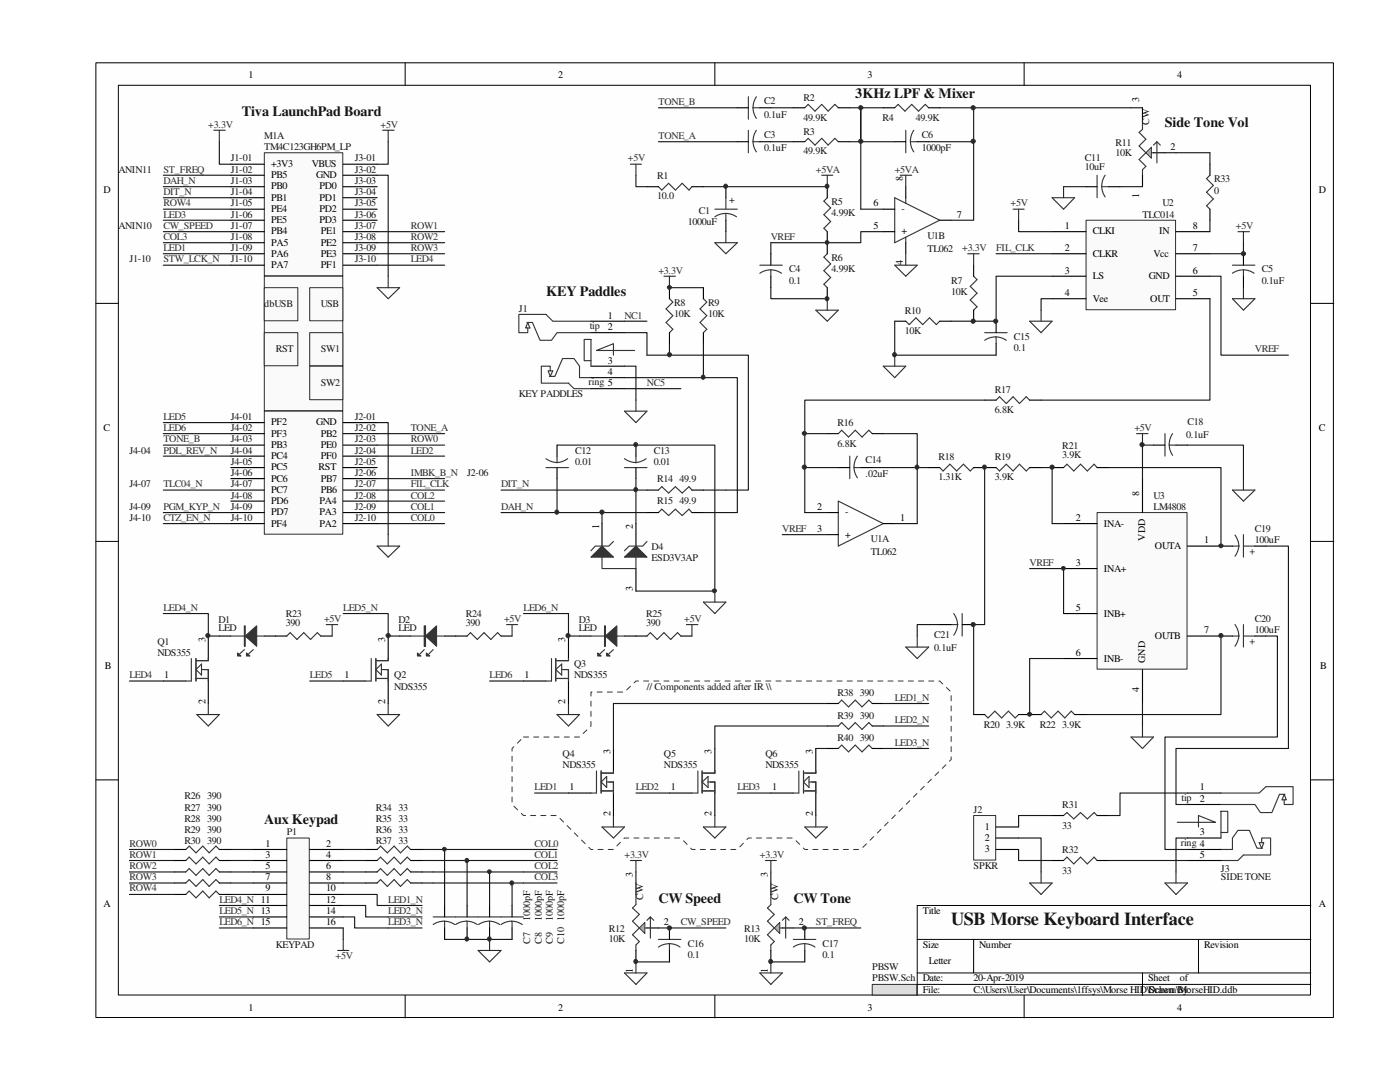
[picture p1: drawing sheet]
<svg xmlns="http://www.w3.org/2000/svg" width="279mm" height="216mm" viewBox="0 0 279 216" stroke-linecap="round" stroke-linejoin="round" font-family="sans-serif">
<defs><g id="words">
<text font-size="3.6" fill="#151515" x="189.8" y="184.5">USB Morse Keyboard Interface</text>
<g font-size="2.8" fill="#151515">
<text x="48.3" y="23.2">Tiva LaunchPad Board</text>
<text x="170.7" y="19.6">3KHz LPF &amp; Mixer</text>
<text x="232.5" y="25.4">Side Tone Vol</text>
<text x="109" y="59">KEY Paddles</text>
<text x="52.7" y="164.4">Aux Keypad</text>
<text x="131.4" y="180.1">CW Speed</text>
<text x="158.3" y="180.1">CW Tone</text>
</g>
<g font-size="2">
<text x="49.6" y="15.6">1</text>
<text x="111.4" y="15.6">2</text>
<text x="173.1" y="15.6">3</text>
<text x="235" y="15.6">4</text>
<text x="227.3" y="20.4" transform="rotate(-90 227.3 20.4)">3</text>
<text x="233.6" y="30">2</text>
<text x="54.1" y="33.3">+3V3</text>
<text x="54.1" y="35.6">PB5</text>
<text x="62.2" y="33.3">VBUS</text>
<text x="63.1" y="35.6">GND</text>
<text x="20.7" y="38.4">D</text>
<text x="54.1" y="37.8">PB0</text>
<text x="54.1" y="40">PB1</text>
<text x="63.8" y="37.8">PD0</text>
<text x="63.8" y="40">PD1</text>
<text x="174.3" y="41.1">6</text>
<text x="180.2" y="36.1" transform="rotate(-90 180.2 36.1)">8</text>
<text x="227.3" y="39.5" transform="rotate(-90 227.3 39.5)">1</text>
<text x="263.2" y="38.4">D</text>
<text x="54.1" y="42.2">PE4</text>
<text x="54.1" y="44.5">PE5</text>
<text x="54.1" y="46.7">PB4</text>
<text x="63.8" y="42.2">PD2</text>
<text x="63.8" y="44.5">PD3</text>
<text x="64" y="46.7">PE1</text>
<text x="174.3" y="45.6">5</text>
<text x="179.9" y="46.7">+</text>
<text x="179.9" y="42.2">-</text>
<text x="190.9" y="43.4">7</text>
<text x="212.5" y="45.6">1</text>
<text x="218.1" y="46.7">CLKI</text>
<text x="231.3" y="46.7">IN</text>
<text x="238.1" y="45.6">8</text>
<text x="54.1" y="49">PA5</text>
<text x="54.1" y="51.2">PA6</text>
<text x="54.1" y="53.5">PA7</text>
<text x="64" y="49">PE2</text>
<text x="64" y="51.2">PE3</text>
<text x="64" y="53.5">PF1</text>
<text x="180.2" y="52.9" transform="rotate(-90 180.2 52.9)">4</text>
<text x="212.5" y="50.1">2</text>
<text x="218.1" y="51.2">CLKR</text>
<text x="230.2" y="51.2">Vcc</text>
<text x="238.1" y="50.1">7</text>
<text x="212.5" y="54.6">3</text>
<text x="212.5" y="59.1">4</text>
<text x="218.1" y="55.7">LS</text>
<text x="229.3" y="55.7">GND</text>
<text x="238.1" y="54.6">6</text>
<text x="238.1" y="59.1">5</text>
<text x="121.3" y="63.6">1</text>
<text x="121.3" y="65.8">2</text>
<text x="218.1" y="60.2">Vee</text>
<text x="229.5" y="60.2">OUT</text>
<text x="121.3" y="72.6">3</text>
<text x="121.3" y="74.8">4</text>
<text x="20.7" y="86">C</text>
<text x="54.1" y="84.8">PF2</text>
<text x="54.1" y="87.1">PF3</text>
<text x="54.1" y="89.3">PB3</text>
<text x="63.1" y="84.8">GND</text>
<text x="64" y="87.1">PB2</text>
<text x="64" y="89.3">PE0</text>
<text x="263.2" y="86">C</text>
<text x="54.1" y="91.6">PC4</text>
<text x="54.1" y="93.8">PC5</text>
<text x="63.6" y="93.8">RST</text>
<text x="64" y="91.6">PF0</text>
<text x="54.1" y="96.1">PC6</text>
<text x="54.1" y="98.3">PC7</text>
<text x="54.1" y="100.6">PD6</text>
<text x="63.8" y="100.6">PA4</text>
<text x="64" y="96.1">PB7</text>
<text x="64" y="98.3">PB6</text>
<text x="163.1" y="101.7">2</text>
<text x="227.3" y="98.9" transform="rotate(-90 227.3 98.9)">8</text>
<text x="54.1" y="102.8">PD7</text>
<text x="54.1" y="105.1">PF4</text>
<text x="63.8" y="102.8">PA3</text>
<text x="63.8" y="105.1">PA2</text>
<text x="119.5" y="105.6" transform="rotate(-90 119.5 105.6)">1</text>
<text x="126.3" y="105.6" transform="rotate(-90 126.3 105.6)">2</text>
<text x="163.1" y="106.2">3</text>
<text x="168.7" y="107.3">+</text>
<text x="168.7" y="102.8">-</text>
<text x="179.7" y="104">1</text>
<text x="214.7" y="104">2</text>
<text x="220.3" y="105.1">INA-</text>
<text x="228.5" y="107.9" transform="rotate(-90 228.5 107.9)">VDD</text>
<text x="214.7" y="112.9">3</text>
<text x="230.5" y="109.6">OUTA</text>
<text x="240.3" y="108.4">1</text>
<text x="126.3" y="117.9" transform="rotate(-90 126.3 117.9)">3</text>
<text x="220.3" y="114">INA+</text>
<text x="214.7" y="121.8">5</text>
<text x="220.3" y="123">INB+</text>
<text x="41" y="128" transform="rotate(-90 41 128)">3</text>
<text x="76.9" y="128" transform="rotate(-90 76.9 128)">3</text>
<text x="112.8" y="128" transform="rotate(-90 112.8 128)">3</text>
<text x="214.7" y="130.8">6</text>
<text x="220.3" y="132">INB-</text>
<text x="230.5" y="127.5">OUTB</text>
<text x="240.3" y="126.3">7</text>
<text x="20.9" y="133.5">B</text>
<text x="32.8" y="135.3">1</text>
<text x="68.7" y="135.3">1</text>
<text x="104.6" y="135.3">1</text>
<text x="228.5" y="132.2" transform="rotate(-90 228.5 132.2)">GND</text>
<text x="263.5" y="133.5">B</text>
<text x="41" y="140.4" transform="rotate(-90 41 140.4)">2</text>
<text x="76.9" y="140.4" transform="rotate(-90 76.9 140.4)">2</text>
<text x="112.8" y="140.4" transform="rotate(-90 112.8 140.4)">2</text>
<text x="227.3" y="138.1" transform="rotate(-90 227.3 138.1)">4</text>
<text x="121.8" y="150.5" transform="rotate(-90 121.8 150.5)">3</text>
<text x="142" y="150.5" transform="rotate(-90 142 150.5)">3</text>
<text x="162.2" y="150.5" transform="rotate(-90 162.2 150.5)">3</text>
<text x="113.6" y="157.7">1</text>
<text x="133.9" y="157.7">1</text>
<text x="154.1" y="157.7">1</text>
<text x="239.4" y="157.7">1</text>
<text x="239.4" y="159.9">2</text>
<text x="121.8" y="162.7" transform="rotate(-90 121.8 162.7)">2</text>
<text x="142" y="162.7" transform="rotate(-90 142 162.7)">2</text>
<text x="162.2" y="162.7" transform="rotate(-90 162.2 162.7)">2</text>
<text x="196.5" y="165.6">1</text>
<text x="196.5" y="167.8">2</text>
<text x="239.4" y="166.7">3</text>
<text x="53" y="168.9">1</text>
<text x="53" y="171.2">3</text>
<text x="53" y="173.4">5</text>
<text x="65.1" y="168.9">2</text>
<text x="65.1" y="171.2">4</text>
<text x="65.1" y="173.4">6</text>
<text x="196.5" y="170.1">3</text>
<text x="239.4" y="171.2">5</text>
<text x="53" y="175.7">7</text>
<text x="53" y="177.9">9</text>
<text x="65.1" y="175.7">8</text>
<text x="65.1" y="177.9">10</text>
<text x="126.3" y="175.1" transform="rotate(-90 126.3 175.1)">3</text>
<text x="153.2" y="175.1" transform="rotate(-90 153.2 175.1)">3</text>
<text x="20.7" y="181">A</text>
<text x="65.1" y="180.2">12</text>
<text x="65.1" y="182.4">14</text>
<text x="65.1" y="184.7">16</text>
<text x="132.5" y="184.7">2</text>
<text x="159.4" y="184.7">2</text>
<text x="184.2" y="182.4">Title</text>
<text x="263.2" y="181">A</text>
<text x="184.2" y="189.1">Size</text>
<text x="195.4" y="189.1">Number</text>
<text x="240.3" y="189.1">Revision</text>
<text x="126.3" y="194.1" transform="rotate(-90 126.3 194.1)">1</text>
<text x="153.2" y="194.1" transform="rotate(-90 153.2 194.1)">1</text>
<text x="184.2" y="195.8">Date:</text>
<text x="185.3" y="192.4">Letter</text>
<text x="194.3" y="195.8">20-Apr-2019</text>
<text x="229.1" y="195.8">Sheet</text>
<text x="235.5" y="195.8">of</text>
<text x="49.6" y="201.7">1</text>
<text x="111.4" y="201.7">2</text>
<text x="173.1" y="201.7">3</text>
<text x="184.2" y="198.1">File:</text>
<text x="194.3" y="198.1">C:\Users\User\Documents\1ffsys\Morse HID\Schem\MorseHID.ddb</text>
<text x="229.1" y="198.1">Drawn By:</text>
<text x="235" y="201.7">4</text>
</g>
<g font-size="2" fill="#2d2d2d">
<text x="131.4" y="21">TONE_B</text>
<text x="41.6" y="25.5">+3.3V</text>
<text x="75.9" y="25.5">+5V</text>
<text x="131.4" y="27.7">TONE_A</text>
<text x="32.6" y="34.5">ST_FREQ</text>
<text x="125.3" y="32.2">+5V</text>
<text x="162.8" y="34.5">+5VA</text>
<text x="178.6" y="34.5">+5VA</text>
<text x="32.6" y="36.7">DAH_N</text>
<text x="32.6" y="38.9">DIT_N</text>
<text x="32.6" y="41.1">ROW4</text>
<text x="201.7" y="41.1">+5V</text>
<text x="32.6" y="47.9">COL3</text>
<text x="32.6" y="45.6">CW_SPEED</text>
<text x="32.6" y="43.4">LED3</text>
<text x="82" y="45.6">ROW1</text>
<text x="82" y="47.9">ROW2</text>
<text x="153.8" y="47.9">VREF</text>
<text x="246.6" y="45.6">+5V</text>
<text x="32.6" y="50.1">LED1</text>
<text x="32.6" y="52.3">STW_LCK_N</text>
<text x="82" y="52.3">LED4</text>
<text x="82" y="50.1">ROW3</text>
<text x="192" y="50.1">+3.3V</text>
<text x="198.8" y="50.1">FIL_CLK</text>
<text x="131.4" y="54.6">+3.3V</text>
<text x="124.6" y="63.6">NC1</text>
<text x="250.4" y="70.3">VREF</text>
<text x="129.1" y="77">NC5</text>
<text x="32.6" y="83.7">LED5</text>
<text x="32.6" y="86">LED6</text>
<text x="32.6" y="88.2">TONE_B</text>
<text x="82" y="88.2">ROW0</text>
<text x="82" y="86">TONE_A</text>
<text x="226.4" y="86">+5V</text>
<text x="32.6" y="90.5">PDL_REV_N</text>
<text x="82" y="90.5">LED2</text>
<text x="82" y="95">IMBK_B_N</text>
<text x="32.6" y="101.7">PGM_KYP_N</text>
<text x="32.6" y="97.2">TLC04_N</text>
<text x="82" y="97.2">FIL_CLK</text>
<text x="82" y="101.7">COL1</text>
<text x="82" y="99.5">COL2</text>
<text x="100" y="97.2">DIT_N</text>
<text x="100" y="101.7">DAH_N</text>
<text x="32.6" y="104">CTZ_EN_N</text>
<text x="82" y="104">COL0</text>
<text x="156.1" y="106.2">VREF</text>
<text x="205.5" y="112.9">VREF</text>
<text x="32.6" y="121.8">LED4_N</text>
<text x="64.7" y="124.1">+5V</text>
<text x="68.5" y="121.8">LED5_N</text>
<text x="100.6" y="124.1">+5V</text>
<text x="104.5" y="121.8">LED6_N</text>
<text x="136.6" y="124.1">+5V</text>
<text x="25.8" y="135.3">LED4</text>
<text x="61.8" y="135.3">LED5</text>
<text x="97.7" y="135.3">LED6</text>
<text x="178.6" y="139.8">LED1_N</text>
<text x="178.6" y="148.8">LED3_N</text>
<text x="178.6" y="144.3">LED2_N</text>
<text x="106.7" y="157.7">LED1</text>
<text x="126.9" y="157.7">LED2</text>
<text x="147.2" y="157.7">LED3</text>
<text x="25.8" y="171.2">ROW1</text>
<text x="25.8" y="173.4">ROW2</text>
<text x="25.8" y="168.9">ROW0</text>
<text x="106.7" y="168.9">COL0</text>
<text x="106.7" y="171.2">COL1</text>
<text x="106.7" y="173.4">COL2</text>
<text x="124.6" y="171.2">+3.3V</text>
<text x="151.6" y="171.2">+3.3V</text>
<text x="25.8" y="177.9">ROW4</text>
<text x="25.8" y="175.7">ROW3</text>
<text x="106.7" y="175.7">COL3</text>
<text x="43.8" y="180.2">LED4_N 11</text>
<text x="43.8" y="182.4">LED5_N 13</text>
<text x="43.8" y="184.7">LED6_N 15</text>
<text x="77.5" y="180.2">LED1_N</text>
<text x="77.5" y="182.4">LED2_N</text>
<text x="77.5" y="184.7">LED3_N</text>
<text x="135.9" y="184.7">CW_SPEED</text>
<text x="162.8" y="184.7">ST_FREQ</text>
<text x="67" y="191.3">+5V</text>
</g>
<g font-size="2" fill="#151515">
<text x="152.5" y="20.7">C2</text>
<text x="152.5" y="23.5">0.1uF</text>
<text x="160.4" y="20.1">R2</text>
<text x="52.7" y="27.7">M1A</text>
<text x="52.7" y="30">TM4C123GH6PM_LP</text>
<text x="152.5" y="27.5">C3</text>
<text x="160.4" y="26.8">R3</text>
<text x="160.4" y="24.1">49.9K</text>
<text x="176.1" y="24.1">R4</text>
<text x="182.8" y="24.1">49.9K</text>
<text x="184" y="27.5">C6</text>
<text x="222.6" y="29">R11</text>
<text x="229.4" y="24.9" transform="rotate(-90 229.4 24.9)">CW</text>
<text x="23.6" y="34.5">ANIN11</text>
<text x="46.1" y="32.2">J1-01</text>
<text x="46.1" y="34.5">J1-02</text>
<text x="70.8" y="32.2">J3-01</text>
<text x="70.8" y="34.5">J3-02</text>
<text x="131.1" y="35.8">R1</text>
<text x="152.5" y="30.1">0.1uF</text>
<text x="160.4" y="30.8">49.9K</text>
<text x="184" y="30.1">1000pF</text>
<text x="216.5" y="32.2">C11</text>
<text x="216.5" y="34">10uF</text>
<text x="222.6" y="31.1">10K</text>
<text x="46.1" y="36.7">J1-03</text>
<text x="46.1" y="38.9">J1-04</text>
<text x="46.1" y="41.1">J1-05</text>
<text x="70.8" y="36.7">J3-03</text>
<text x="70.8" y="38.9">J3-04</text>
<text x="70.8" y="41.1">J3-05</text>
<text x="131.1" y="39.8">10.0</text>
<text x="145.5" y="40.5">+</text>
<text x="165.9" y="40.9">R5</text>
<text x="232" y="41.1">U2</text>
<text x="242.3" y="36.4">R33</text>
<text x="242.3" y="38.7">0</text>
<text x="23.6" y="45.6">ANIN10</text>
<text x="46.1" y="43.4">J1-06</text>
<text x="46.1" y="45.6">J1-07</text>
<text x="46.1" y="47.9">J1-08</text>
<text x="70.8" y="43.4">J3-06</text>
<text x="70.8" y="45.6">J3-07</text>
<text x="70.8" y="47.9">J3-08</text>
<text x="137.2" y="45">1000uF</text>
<text x="139.4" y="42.8">C1</text>
<text x="165.9" y="43.2">4.99K</text>
<text x="185.1" y="47.7">U1B</text>
<text x="228" y="43.4">TLC014</text>
<text x="25.8" y="52.3">J1-10</text>
<text x="46.1" y="50.1">J1-09</text>
<text x="46.1" y="52.3">J1-10</text>
<text x="70.8" y="50.1">J3-09</text>
<text x="70.8" y="52.3">J3-10</text>
<text x="165.9" y="52.2">R6</text>
<text x="185.1" y="50.4">TL062</text>
<text x="157.5" y="54.4">C4</text>
<text x="157.5" y="56.6">0.1</text>
<text x="165.9" y="54.4">4.99K</text>
<text x="189.8" y="56.6">R7</text>
<text x="189.8" y="58.8">10K</text>
<text x="251.8" y="54.4">C5</text>
<text x="251.8" y="56.6">0.1uF</text>
<text x="52.7" y="61.3">dbUSB</text>
<text x="64" y="61.3">USB</text>
<text x="103.5" y="62.2">J1</text>
<text x="117.7" y="65.6">tip</text>
<text x="134.5" y="61.1">R8</text>
<text x="134.5" y="63.3">10K</text>
<text x="141.3" y="61.1">R9</text>
<text x="141.3" y="63.3">10K</text>
<text x="180.6" y="62.7">R10</text>
<text x="55" y="70.3">RST</text>
<text x="64" y="70.3">SW1</text>
<text x="180.6" y="66.7">10K</text>
<text x="202.4" y="67.8">C15</text>
<text x="202.4" y="70.1">0.1</text>
<text x="64" y="77">SW2</text>
<text x="117.4" y="76.8">ring 5</text>
<text x="46.1" y="83.7">J4-01</text>
<text x="70.8" y="83.7">J2-01</text>
<text x="103.5" y="79.2">KEY PADDLES</text>
<text x="198.5" y="78.4">R17</text>
<text x="198.5" y="82.4">6.8K</text>
<text x="46.1" y="86">J4-02</text>
<text x="46.1" y="88.2">J4-03</text>
<text x="70.8" y="86">J2-02</text>
<text x="70.8" y="88.2">J2-03</text>
<text x="167.1" y="85.1">R16</text>
<text x="167.1" y="89.2">6.8K</text>
<text x="212" y="89.6">R21</text>
<text x="236.7" y="87.4">0.1uF</text>
<text x="237" y="84.8">C18</text>
<text x="25.8" y="90.5">J4-04</text>
<text x="46.1" y="90.5">J4-04</text>
<text x="46.1" y="92.7">J4-05</text>
<text x="46.1" y="95">J4-06</text>
<text x="70.8" y="90.5">J2-04</text>
<text x="70.8" y="92.7">J2-05</text>
<text x="70.8" y="95">J2-06</text>
<text x="93.2" y="95">J2-06</text>
<text x="114.8" y="90.5">C12</text>
<text x="114.8" y="92.7">0.01</text>
<text x="130.5" y="90.5">C13</text>
<text x="130.5" y="92.7">0.01</text>
<text x="172.7" y="92.5">C14</text>
<text x="172.7" y="95.2">.02uF</text>
<text x="187.3" y="91.9">R18</text>
<text x="187.3" y="95.8">1.31K</text>
<text x="198.5" y="91.9">R19</text>
<text x="198.5" y="95.8">3.9K</text>
<text x="212" y="91.4">3.9K</text>
<text x="25.8" y="101.7">J4-09</text>
<text x="25.8" y="97.2">J4-07</text>
<text x="46.1" y="97.2">J4-07</text>
<text x="46.1" y="99.5">J4-08</text>
<text x="46.1" y="101.7">J4-09</text>
<text x="70.8" y="97.2">J2-07</text>
<text x="70.8" y="99.5">J2-08</text>
<text x="70.8" y="101.7">J2-09</text>
<text x="131.1" y="96.1">R14 49.9</text>
<text x="131.1" y="100.6">R15 49.9</text>
<text x="230.2" y="99.5">U3</text>
<text x="230.2" y="101.7">LM4808</text>
<text x="25.8" y="104">J4-10</text>
<text x="46.1" y="104">J4-10</text>
<text x="70.8" y="104">J2-10</text>
<text x="250.4" y="106.2">C19</text>
<text x="130" y="109.7">D4</text>
<text x="130" y="112">ESD3V3AP</text>
<text x="173.8" y="108.2">U1A</text>
<text x="173.8" y="110.7">TL062</text>
<text x="249.4" y="109.6" transform="rotate(90 249.4 109.6)">+</text>
<text x="250.4" y="108.4">100uF</text>
<text x="43.6" y="124.3">D1</text>
<text x="43.6" y="125.9">LED</text>
<text x="57.1" y="123.2">R23</text>
<text x="57.1" y="125">390</text>
<text x="79.5" y="124.3">D2</text>
<text x="79.5" y="125.9">LED</text>
<text x="93" y="123.2">R24</text>
<text x="93" y="125">390</text>
<text x="115.5" y="124.3">D3</text>
<text x="115.5" y="125.9">LED</text>
<text x="128.9" y="123.2">R25</text>
<text x="128.9" y="125">390</text>
<text x="250.4" y="124.1">C20</text>
<text x="31.4" y="128.6">Q1</text>
<text x="31.4" y="130.8">NDS355</text>
<text x="186.4" y="127.3">C21</text>
<text x="186.4" y="130">0.1uF</text>
<text x="249.4" y="127.6" transform="rotate(90 249.4 127.6)">+</text>
<text x="250.4" y="126.3">100uF</text>
<text x="78.7" y="135.3">Q2</text>
<text x="78.7" y="137.6">NDS355</text>
<text x="114.6" y="133.1">Q3</text>
<text x="114.6" y="135.3">NDS355</text>
<text x="129.1" y="137.6">// Components added after IR \\</text>
<text x="167.1" y="138.9">R38 390</text>
<text x="167.1" y="143.4">R39 390</text>
<text x="167.1" y="147.9">R40 390</text>
<text x="196.3" y="145.2">R20 3.9K</text>
<text x="207.5" y="145.2">R22 3.9K</text>
<text x="112.3" y="151">Q4</text>
<text x="112.3" y="153.2">NDS355</text>
<text x="132.5" y="151">Q5</text>
<text x="132.5" y="153.2">NDS355</text>
<text x="152.7" y="151">Q6</text>
<text x="152.7" y="153.2">NDS355</text>
<text x="36.8" y="161.8">R27 390</text>
<text x="36.8" y="159.5">R26 390</text>
<text x="75" y="161.8">R34 33</text>
<text x="212" y="161.3">R31</text>
<text x="235.8" y="159.8">tip</text>
<text x="36.8" y="164">R28 390</text>
<text x="36.8" y="166.3">R29 390</text>
<text x="57.2" y="166.7">P1</text>
<text x="75" y="164">R35 33</text>
<text x="75" y="166.3">R36 33</text>
<text x="194.3" y="162.2">J2</text>
<text x="212" y="165.4">33</text>
<text x="36.8" y="168.5">R30 390</text>
<text x="75" y="168.5">R37 33</text>
<text x="194.3" y="173.4">SPKR</text>
<text x="212" y="170.3">R32</text>
<text x="235.6" y="168.7">ring 4</text>
<text x="243.7" y="173.9">J3</text>
<text x="128.4" y="179.6" transform="rotate(-90 128.4 179.6)">CW</text>
<text x="155.3" y="179.6" transform="rotate(-90 155.3 179.6)">CW</text>
<text x="212" y="174.3">33</text>
<text x="243.7" y="175.7">SIDE TONE</text>
<text x="105.8" y="183.8" transform="rotate(-90 105.8 183.8)">1000pF</text>
<text x="108.1" y="183.8" transform="rotate(-90 108.1 183.8)">1000pF</text>
<text x="110.3" y="183.8" transform="rotate(-90 110.3 183.8)">1000pF</text>
<text x="55" y="189.1">KEYPAD</text>
<text x="105.8" y="188.3" transform="rotate(-90 105.8 188.3)">C7</text>
<text x="108.1" y="188.3" transform="rotate(-90 108.1 188.3)">C8</text>
<text x="110.3" y="188.3" transform="rotate(-90 110.3 188.3)">C9</text>
<text x="112.6" y="188.3" transform="rotate(-90 112.6 188.3)">C10 1000pF</text>
<text x="121.5" y="186">R12</text>
<text x="121.5" y="188">10K</text>
<text x="137.2" y="188.9">C16</text>
<text x="137.2" y="191.2">0.1</text>
<text x="148.5" y="186">R13</text>
<text x="148.5" y="188">10K</text>
<text x="164.2" y="188.9">C17</text>
<text x="164.2" y="191.2">0.1</text>
<text x="174.1" y="193.6">PBSW</text>
<text x="174.1" y="195.8">PBSW.Sch</text>
</g>
</g></defs>
<path d="M19.1 12.5h247v190.5h-247z" fill="#fefefe"/>
<g fill="none" stroke="#000" stroke-width=".2">
<path d="M19.1 12.5h247v190.5h-247zM23.6 17h237.9v181.5h-237.9zM80.9 12.5v4.5M142.7 12.5v4.5M204.4 12.5v4.5M19.1 60.5h4.5M261.6 60.5h4.6M19.1 108h4.5M261.6 108h4.6M19.1 155.6h4.5M261.6 155.6h4.6M80.9 198.6v4.5"/>
<path d="M142.7 198.6v4.5M183 187.5h78.6M183 194.1h78.6M183 196.4h78.6M194.3 187.5v6.6M204.4 198.6v4.5M228 194.1v4.5M239.2 187.5v6.6M261.6 180.7h-78.6v17.9"/>
</g>
<path d="M178.6 39.5l8.9 4.4-8.9 4.5zM180.8 39.5v1.1M180.8 47.3v1.1M167.3 100l9 4.5-9 4.5z" fill="none" stroke="#333" stroke-width=".22"/>
<path d="M180.8 37.3v2.2M176.3 46.2h2.3M176.3 41.7h2.3M180.8 48.4v2.2M187.5 43.9h2.3M165.1 106.7h2.2M165.1 102.3h2.2M176.3 104.5h2.3" fill="none" stroke="#000" stroke-width=".22"/>
<path d="M216.8 44h17.8v17.8h-17.8z" fill="#fafafa"/>
<path d="M216.7 43.9h17.9v17.9h-17.9z" fill="none" stroke="#2d2d2d" stroke-width=".2"/>
<g fill="none" stroke="#000" stroke-width=".22">
<path d="M158.3 28.3h2.3M158.3 21.5h2.3M165.1 37.3v2.2M167.3 28.3h2.3M167.3 21.5h2.3M176.3 21.5h2.3M178.6 28.3h2.2M183 28.3h2.3M185.3 21.5h2.2M165.1 46.2v4.4M165.1 57.4v2.2M194.3 52.9v2.2"/>
<path d="M210 50.6h6.7M210 55.1h6.7M210 46.2h6.7M210 59.6h6.7M234.7 50.6h6.8M234.7 55.1h6.8M234.7 46.2h6.8M234.7 59.6h6.8M248.2 50.6v2.3M248.2 55.1v2.3M178.6 64.1h2.2M187.5 64.1h2.3"/>
<path d="M194.3 61.9v2.2M196.5 79.8h2.3M198.8 64.1v2.3M198.8 68.6v2.3M205.5 79.8h2.3M165.1 86.5h2.2M167.3 93.3h2.3M171.8 93.3h2.3M174.1 86.5h2.2M187.5 124.6h2.3M192 124.6h2.3M237 158.2h6.7"/>
<path d="M210 171.7h2.3M210 162.7h2.3M218.9 171.7h2.3M218.9 162.7h2.3M237 160.5h6.7M237 167.2h6.7M237 169.5h6.7M237 171.7h6.7"/>
</g>
<g fill="none" stroke="#2d2d2d" stroke-width=".22">
<path d="M164 35h2.2M165.1 35v2.3M179.7 35h2.2M180.8 35v2.3M165.1 59.6v2.3M178.6 52.9h4.4l-2.2 2.2zM180.8 50.6v2.3M193.1 50.6h2.3M194.3 50.6v2.3M202.2 41.7h2.2M203.3 41.7v2.2M246 59.6h4.4l-2.2 2.3z"/>
<path d="M247.1 46.2h2.2M248.2 46.2v2.2M248.2 57.4v2.2M162.8 61.9h4.5l-2.2 2.2zM176.3 73.1h4.5l-2.2 2.3zM178.6 70.9v2.2M205.5 64.1h4.5l-2.2 2.3zM207.8 61.9v2.2M232.5 176.2h4.5l-2.3 2.3zM234.7 174v2.2"/>
</g>
<g fill="none" stroke="#333" stroke-width=".22">
<path d="M160.6 28.3l.7-.7 1.3 1.4 1.4-1.4 1.3 1.4 1.3-1.4 .7 .7M160.6 21.5l.7-.7 1.3 1.4 1.4-1.4 1.3 1.4 1.3-1.4 .7 .7M165.1 39.5l-.7 .6 1.4 1.4-1.4 1.3 1.4 1.4-1.4 1.4 .7 .6M178.6 21.5l.6-.7 1.4 1.4 1.3-1.4 1.4 1.4 1.4-1.4 .6 .7M180.8 26v4.5M181.7 28.3h1.3M182.4 26a3.8 3.8 0 0 0 0 4.3M165.1 50.6l-.7 .7 1.4 1.4-1.4 1.3 1.4 1.4-1.4 1.3 .7 .7M194.3 55.1l.7 .7-1.4 1.4 1.4 1.3-1.4 1.4 1.4 1.3-.7 .7M246 52.9h4.4M248.2 53.8l.9 .2 1.2 .5M248.2 53.8l-1 .2-1.2 .5"/>
<path d="M248.2 53.8v1.3M180.8 64.1l.6 .7 1.4-1.4 1.3 1.4 1.4-1.4 1.4 1.4 .6-.7M196.5 67.9a3.8 3.8 0 0 1 4.3 0M196.5 66.4h4.5M198.8 67.2v1.4M198.8 79.8l.7-.6 1.3 1.3 1.4-1.3 1.3 1.3 1.3-1.3 .7 .6M167.3 86.5l.7-.6 1.3 1.3 1.4-1.3 1.3 1.3 1.4-1.3 .7 .6M169.6 91v4.5M170.4 93.3h1.4M171.1 91a3.8 3.8 0 0 0 0 4.3M189.8 124.6h1.4M190.3 122.4a3.4 3.4 0 0 1 0 4.3"/>
<path d="M192 122.4v4.5M243.7 158.2h7.6l1.3-1.2h5.5v3.5h-1.8v-.9M256.3 158.5l.4 1.1h-.8zM256.5 158.5h-1.1l-1.6 3.6h-2.3l-1.1-1.6h-6.7M212.3 171.7l.6-.7 1.4 1.4 1.3-1.4 1.4 1.4 1.4-1.4 .5 .7M212.3 162.7l.6-.6 1.4 1.3 1.3-1.3 1.4 1.3 1.4-1.3 .5 .6M243.7 161.9h1.3v4.2h-1.3zM243.7 166.1v1.1M251.3 168.1h.9l-.4 1.1zM251.8 168.1v-.9h1.8v3.4h-5.4l-1.1 1.1h-3.4M252 169.2h-1.1l-1.6-3.5h-2.2l-1.1 1.5v2.3h-2.3"/>
</g>
<g fill="none" stroke="#151515" stroke-width=".22">
<path d="M153.8 21.5h4.5M153.8 28.3h4.5M169.6 21.5h2.2v6.8M169.6 28.3h9M176.3 21.5h-4.5v20.2h4.5M185.3 28.3h9M187.5 21.5h6.8v22.4h-4.5M194.3 21.5h31.4M153.8 57.4v2.2h11.3M176.3 46.2h-4.5v2.2h-18M198.8 50.6h11.2M203.3 43.9v2.3h6.7"/>
<path d="M210 59.6h-2.2v2.3M210 55.1h-11.2v9h-9M241.5 55.1h2.2v15.8h13.4M241.5 59.6v20.2h-33.7M248.2 48.4v2.2h-6.7M178.6 64.1v6.8h20.2M196.5 79.8h-35.9v13.5M160.6 86.5h4.5M167.3 93.3h-6.7v9h4.5M174.1 93.3h8.9M176.3 86.5h6.7v18h-4.4"/>
</g>
<path d="M219 102.4h17.9v31.1h-17.9z" fill="#fafafa"/>
<path d="M218.9 102.3h18v31.2h-18z" fill="none" stroke="#2d2d2d" stroke-width=".2"/>
<g fill="none" stroke="#000" stroke-width=".22">
<path d="M196.5 93.3h2.3M205.5 93.3h2.3M210 93.3h2.3M218.9 93.3h2.3M228 95.5v6.8M230.2 88.8h2.3M234.7 88.8h2.3M212.3 113.5h6.6M212.3 104.5h6.6M237 109h6.7M212.3 131.4h6.6M212.3 122.4h6.6"/>
<path d="M228 133.6v6.8M237 126.9h6.7"/>
</g>
<path d="M198.8 93.3l.7 .7 1.3-1.4 1.4 1.4 1.3-1.4 1.3 1.4 .7-.7M212.3 93.3l.6-.7 1.4 1.4 1.3-1.4 1.4 1.4 1.4-1.4 .5 .7M232.5 86.5v4.5M233.3 88.8h1.4M234 86.5a3.8 3.8 0 0 0 0 4.3" fill="none" stroke="#333" stroke-width=".22"/>
<path d="M226.8 86.5h2.3M228 86.5v2.3M246 97.8h4.4l-2.2 2.2zM248.2 95.5v2.3M225.7 147.1h4.5l-2.2 2.3zM228 144.9v2.2M205.5 176.2h4.5l-2.2 2.3zM207.8 174v2.2" fill="none" stroke="#2d2d2d" stroke-width=".22"/>
<path d="M207.8 93.3h2.2v11.2h2.3M230.2 88.8h-2.2v6.7M237 88.8h11.2v6.7" fill="none" stroke="#151515" stroke-width=".22"/>
<path d="M228.7 30.5l1.1-1.1v2.2z" fill="#b2b2b2"/>
<path d="M228.7 30.5l1.1-1.1v2.2z" fill="none" stroke="#333" stroke-width=".2"/>
<path d="M228 23.8v2l-.7 .6 1.4 1.4-1.4 1.3 1.4 1.4-1.4 1.3 1.4 1.4-.7 .7v1.1M229.8 30.5h.4M230.2 29l.7-.7v4.2M230.9 28.3l.7 .7" fill="none" stroke="#333" stroke-width=".22"/>
<path d="M228 21.5v2.3M228 35v2.3M230.2 30.5h2.3" fill="none" stroke="#000" stroke-width=".22"/>
<circle cx="171.8" cy="21.5" r=".42" fill="#2d2d2d"/>
<circle cx="171.8" cy="21.5" r=".42" fill="none" stroke="#2d2d2d" stroke-width=".2"/>
<circle cx="171.8" cy="28.2" r=".42" fill="#2d2d2d"/>
<circle cx="171.8" cy="28.2" r=".42" fill="none" stroke="#2d2d2d" stroke-width=".2"/>
<circle cx="194.2" cy="28.2" r=".42" fill="#2d2d2d"/>
<circle cx="194.2" cy="28.2" r=".42" fill="none" stroke="#2d2d2d" stroke-width=".2"/>
<path d="M210 39.5h4.5l-2.2 2.2zM212.3 37.3v2.2" fill="none" stroke="#2d2d2d" stroke-width=".22"/>
<path d="M225.7 21.5h2.3M232.5 30.5h2.2" fill="none" stroke="#151515" stroke-width=".22"/>
<path d="M218.9 35v4.5M219.9 37.3h1.3M220.6 35a3.8 3.8 0 0 0 0 4.3" fill="none" stroke="#333" stroke-width=".22"/>
<path d="M216.7 37.3h2.2M221.2 37.3h2.3" fill="none" stroke="#000" stroke-width=".22"/>
<path d="M154.5 185.2l1.1-1.1v2.2z" fill="#b2b2b2"/>
<path d="M154.5 185.2l1.1-1.1v2.2z" fill="none" stroke="#333" stroke-width=".2"/>
<path d="M153.8 178.5v2l-.6 .7 1.3 1.3-1.3 1.3 1.3 1.4-1.3 1.3 1.3 1.4-.7 .7v1.1M155.6 185.2h.5M156.1 183.6l.7-.6v4.2M156.8 183l.7 .6M158.3 189a3.8 3.8 0 0 1 4.3 0M158.3 187.5h4.5M160.6 188.3v1.4" fill="none" stroke="#333" stroke-width=".22"/>
<path d="M153.8 176.2v2.3M153.8 189.7v2.2M156.1 185.2h2.2M160.6 185.2v2.3M160.6 189.7v2.2" fill="none" stroke="#000" stroke-width=".22"/>
<path d="M152.7 171.7h2.2M153.8 171.7v2.3M151.6 194.1h4.5l-2.3 2.3zM153.8 191.9v2.2" fill="none" stroke="#2d2d2d" stroke-width=".22"/>
<path d="M153.8 174v2.2M153.8 191.9h6.8M158.3 185.2h13.5" fill="none" stroke="#151515" stroke-width=".22"/>
<path d="M128.7 184.1v2.2l-1.1-1.1z" fill="#b2b2b2"/>
<path d="M128.7 184.1v2.2l-1.1-1.1z" fill="none" stroke="#333" stroke-width=".2"/>
<g fill="none" stroke="#333" stroke-width=".22">
<path d="M131.4 37.3l.7 .6 1.3-1.3 1.4 1.3 1.3-1.3 1.4 1.3 .6-.6M74.1 131.4v4.5h-1.1M75 131.4v4.5M75 135.4h2.5M76.1 133.6h1.4v2.3M76.1 132.5v2.2l-1.1-1.1zM77.5 131.4v.4h-2.5M82 126.9h6.7M84.7 129.6l-.9 .9M86.4 129.6l-.8 .9M126.9 178.5v2l-.7 .7 1.4 1.3-1.4 1.3 1.4 1.4-1.4 1.3 1.4 1.4-.7 .7v1.1M128.7 185.2h.4"/>
<path d="M129.1 183.6l.7-.6v4.2M129.8 183l.7 .6M131.4 187.5h4.5M133.6 188.3l.9 .1 1.2 .6M133.6 188.3l-1 .1-1.2 .6M133.6 188.3v1.4"/>
</g>
<path d="M129.1 37.3h2.3M138.1 37.3h2.3M68.5 135.9h4.5M77.5 126.9v4.5M77.5 135.9v4.5M79.8 126.9h2.2M88.7 126.9h2.2M126.9 176.2v2.3M126.9 189.7v2.2M129.1 185.2h2.3M133.6 185.2v2.3M133.6 189.7v2.2" fill="none" stroke="#000" stroke-width=".22"/>
<g fill="none" stroke="#2d2d2d" stroke-width=".22">
<path d="M42.7 26h2.3M43.8 26v2.3M76.4 26h2.3M77.5 26v2.3M125.8 32.8h2.2M126.9 32.8v2.2M75.3 57.4h4.5l-2.3 2.2zM77.5 55.1v2.3M142.7 48.4h4.5l-2.3 2.2zM144.9 46.2v2.2M75.3 109h4.5l-2.3 2.2zM77.5 106.7v2.3"/>
<path d="M75.3 142.6h4.5l-2.3 2.3zM77.5 140.4v2.2M125.8 171.7h2.2M126.9 171.7v2.3M124.6 194.1h4.5l-2.2 2.3zM126.9 191.9v2.2"/>
</g>
<g fill="none" stroke="#151515" stroke-width=".22">
<path d="M32.6 37.3h13.5M32.6 35h13.5M32.6 39.5h13.5M43.8 28.3v4.5h2.3M75.3 35h2.2v20.1M77.5 28.3v4.5h-2.2M126.9 35v2.3h2.2M140.4 37.3h24.7M32.6 46.2h13.5M32.6 48.4h13.5M75.3 46.2h13.4M75.3 48.4h13.4"/>
<path d="M75.3 52.9h13.4M32.6 84.3h13.5M32.6 86.5h13.5M75.3 84.3h2.2v22.4M75.3 86.5h13.4M75.3 88.8h13.4M75.3 100h13.4M75.3 104.5h13.4M75.3 102.3h13.4M126.9 174v2.2M126.9 191.9h6.7M131.4 185.2h13.5"/>
</g>
<path d="M84.9 126.9l2.2-2v4z" fill="#333"/>
<path d="M84.7 124.9h.2v4h-.2zM84.9 126.9l2.2-2v4z" fill="none" stroke="#333" stroke-width=".22"/>
<path d="M84.8 124.9v4" fill="none" stroke="#333" stroke-width=".25"/>
<path d="M83.3 130.3l.7 .6h-.7z" fill="#333"/>
<path d="M83.3 130.3l.7 .6h-.7z" fill="none" stroke="#333" stroke-width=".22"/>
<path d="M85.1 130.3l.7 .6h-.7z" fill="#333"/>
<path d="M38.2 131.4v4.5h-1.1M39.1 131.4v4.5M39.1 135.4h2.5M40.2 133.6h1.4v2.3M40.2 132.5v2.2l-1.1-1.1zM41.6 131.4v.4h-2.5M46.1 126.9h6.6M48.8 129.6l-1 .9M50.5 129.6l-.9 .9M85.1 130.3l.7 .6h-.7zM93.2 126.9l.7-.7 1.4 1.4 1.3-1.4 1.4 1.4 1.3-1.4 .7 .7" fill="none" stroke="#333" stroke-width=".22"/>
<path d="M32.6 135.9h4.5M41.6 126.9v4.5M41.6 135.9v4.5M43.8 126.9h2.3M52.7 126.9h2.3M90.9 126.9h2.3M100 126.9h2.2" fill="none" stroke="#000" stroke-width=".22"/>
<path d="M101.1 124.6h2.2M102.2 124.6v2.3M39.3 142.6h4.5l-2.2 2.3zM41.6 140.4v2.2" fill="none" stroke="#2d2d2d" stroke-width=".22"/>
<path d="M61.8 135.9h6.7" fill="none" stroke="#151515" stroke-width=".22"/>
<path d="M48.9 126.9l2.3-2v4z" fill="#333"/>
<path d="M48.8 124.9h.1v4h-.1zM48.9 126.9l2.3-2v4z" fill="none" stroke="#333" stroke-width=".22"/>
<path d="M48.9 124.9v4" fill="none" stroke="#333" stroke-width=".2"/>
<path d="M47.4 130.3l.7 .6h-.7z" fill="#333"/>
<path d="M47.4 130.3l.7 .6h-.7z" fill="none" stroke="#333" stroke-width=".22"/>
<path d="M49.2 130.3l.7 .6h-.7z" fill="#333"/>
<path d="M49.2 130.3l.7 .6h-.7zM57.2 126.9l.7-.7 1.4 1.4 1.3-1.4 1.4 1.4 1.3-1.4 .7 .7M110.1 131.4v4.5h-1.1M110.9 131.4v4.5M110.9 135.4h2.6M110.9 133.6l1.2-1.1v2.2zM112.1 133.6h1.4v2.3M113.5 131.4v.4h-2.6M117.9 126.9h6.7M120.6 129.6l-.9 .9M122.4 129.6l-.9 .9" fill="none" stroke="#333" stroke-width=".22"/>
<path d="M55 126.9h2.2M64 126.9h2.3M104.5 135.9h4.5M113.5 126.9v4.5M113.5 135.9v4.5M115.7 126.9h2.2M124.6 126.9h2.3" fill="none" stroke="#000" stroke-width=".22"/>
<path d="M65.1 124.6h2.3M66.3 124.6v2.3M111.2 142.6h4.5l-2.2 2.3zM113.5 140.4v2.2" fill="none" stroke="#2d2d2d" stroke-width=".22"/>
<path d="M25.8 135.9h6.8" fill="none" stroke="#151515" stroke-width=".22"/>
<path d="M120.8 126.9l2.3-2v4z" fill="#333"/>
<path d="M120.6 124.9h.2v4h-.2zM120.8 126.9l2.3-2v4z" fill="none" stroke="#333" stroke-width=".22"/>
<path d="M120.7 124.9v4" fill="none" stroke="#333" stroke-width=".2"/>
<path d="M119.3 130.3l.7 .6h-.7z" fill="#333"/>
<path d="M119.3 130.3l.7 .6h-.7z" fill="none" stroke="#333" stroke-width=".22"/>
<path d="M121.1 130.3l.7 .6h-.7z" fill="#333"/>
<path d="M121.1 130.3l.7 .6h-.7zM129.1 126.9l.7-.7 1.3 1.4 1.4-1.4 1.4 1.4 1.3-1.4 .7 .7" fill="none" stroke="#333" stroke-width=".22"/>
<path d="M126.9 126.9h2.2M135.9 126.9h2.2" fill="none" stroke="#000" stroke-width=".22"/>
<path d="M137 124.6h2.3M138.1 124.6v2.3" fill="none" stroke="#2d2d2d" stroke-width=".22"/>
<path d="M32.6 122.4h9v4.5h2.2M68.5 122.4h9v4.5h2.3M97.7 135.9h6.8M104.5 122.4h9v4.5h2.2" fill="none" stroke="#151515" stroke-width=".22"/>
<path d="M194.4 162.8h4.3v8.8h-4.3z" fill="#fafafa"/>
<path d="M194.3 162.7h4.4v8.9h-4.4z" fill="none" stroke="#2d2d2d" stroke-width=".2"/>
<path d="M111.2 88.8v2.2M111.2 93.3v2.2M126.9 88.8v2.2M126.9 93.3v2.2M129.1 97.8h2.3M138.1 97.8h2.3M129.1 102.3h2.3M138.1 102.3h2.3M198.8 165h4.5M198.8 167.2h4.5M198.8 169.5h4.5" fill="none" stroke="#000" stroke-width=".22"/>
<path d="M142.7 117.9v2.2M140.4 120.1h4.5l-2.2 2.3z" fill="none" stroke="#2d2d2d" stroke-width=".22"/>
<path d="M109 91.5a3.4 3.4 0 0 0 4.3 0M109 93.3h4.5M111.2 91v1.4M124.6 91.5a3.4 3.4 0 0 0 4.3 0M124.6 93.3h4.5M126.9 91v1.4M131.4 97.8l.7-.7 1.3 1.3 1.4-1.3 1.3 1.3 1.4-1.3 .6 .7M131.4 102.3l.7-.7 1.3 1.3 1.4-1.3 1.3 1.3 1.4-1.3 .6 .7" fill="none" stroke="#333" stroke-width=".22"/>
<path d="M100 97.8h29.1M111.2 88.8h31.5v29.1h-15.8M111.2 95.5v6.8M126.9 95.5v9M140.4 97.8h4.5M100 102.3h29.1M120.1 102.3v2.2M140.4 102.3h4.5" fill="none" stroke="#151515" stroke-width=".22"/>
<circle cx="126.8" cy="97.7" r=".4" fill="#2d2d2d"/>
<circle cx="126.8" cy="97.7" r=".4" fill="none" stroke="#2d2d2d" stroke-width=".2"/>
<path d="M25.8 169.5h9M25.8 171.7h9M25.8 174h9" fill="none" stroke="#151515" stroke-width=".22"/>
<path d="M57.3 167.3h4.4v20.1h-4.4z" fill="#fafafa"/>
<path d="M57.2 167.2h4.5v20.2h-4.5z" fill="none" stroke="#2d2d2d" stroke-width=".2"/>
<g fill="none" stroke="#000" stroke-width=".22">
<path d="M194.3 142.6h2.2M203.3 142.6h4.5M214.5 142.6h2.2M34.8 169.5h2.3M34.8 171.7h2.3M34.8 174h2.3M34.8 176.2h2.3M34.8 178.5h2.3M43.8 169.5h2.3M43.8 171.7h2.3M43.8 174h2.3M43.8 176.2h2.3"/>
<path d="M43.8 178.5h2.3M50.5 169.5h6.7M50.5 171.7h6.7M50.5 174h6.7M50.5 176.2h6.7M50.5 178.5h6.7M61.8 169.5h6.7M61.8 171.7h6.7M61.8 174h6.7M61.8 176.2h6.7M61.8 178.5h6.7M50.5 180.7h6.7"/>
<path d="M50.5 183h6.7M50.5 185.2h6.7M61.8 180.7h6.7M61.8 183h6.7M61.8 185.2h6.7M88.7 180.7v2.3M88.7 185.2v2.3M93.2 180.7v2.3M93.2 185.2v2.3M97.7 180.7v2.3M97.7 185.2v2.3M102.2 180.7v2.3"/>
<path d="M102.2 185.2v2.3"/>
</g>
<g fill="none" stroke="#151515" stroke-width=".22">
<path d="M124.6 75.4h22.6v26.9h-2.3M129.1 70.9h20.3v26.9h-4.5M32.6 88.8h13.5M75.3 97.8h13.4M221.2 93.3h22.5v15.7M212.3 113.5v8.9M252.6 109h4.5v40.4h-22.4v11.1h2.3M212.3 131.4h-6.8v11.2M243.7 126.9v15.7h-27M252.6 126.9h2.3v20.2h-22.4v22.4h4.5M237 158.2h-13.5v4.5h-2.3M46.1 169.5h4.4"/>
<path d="M46.1 171.7h4.4M46.1 174h4.4M46.1 176.2h4.4M46.1 178.5h4.4M84.2 169.5h27M84.2 171.7h27M84.2 174h27M84.2 176.2h27M88.7 169.5v11.2M93.2 171.7v9M97.7 174v6.7M102.2 176.2v4.5"/>
<path d="M221.2 171.7h15.8M237 167.2h-2.3v6.8M43.8 180.7h6.7M43.8 183h6.7M43.8 185.2h6.7M68.5 185.2v2.3M88.7 187.5h13.5"/>
</g>
<path d="M126.9 79.8v2.2M124.6 82h4.5l-2.2 2.3zM67.4 189.7h2.2M68.5 187.5v2.2M95.4 189.7h4.6l-2.3 2.2zM97.7 187.5v2.2" fill="none" stroke="#2d2d2d" stroke-width=".22"/>
<g fill="none" stroke="#333" stroke-width=".22">
<path d="M196.5 142.6l.7 .7 1.3-1.4 1.4 1.4 1.4-1.4 1.3 1.4 .7-.7M207.8 142.6l.6-.7 1.4 1.4 1.4-1.4 1.3 1.4 1.3-1.4 .7 .7M37.1 171.7l.7-.7 1.3 1.4 1.4-1.4 1.2 1.4 1.4-1.4 .7 .7M37.1 174l.7-.7 1.3 1.4 1.4-1.4 1.2 1.4 1.4-1.4 .7 .7M37.1 176.2l.7-.7 1.3 1.4 1.4-1.4 1.2 1.4 1.4-1.4 .7 .7M37.1 169.5l.7-.7 1.3 1.4 1.4-1.4 1.2 1.4 1.4-1.4 .7 .7M37.1 178.5l.7-.7 1.3 1.4 1.4-1.4 1.2 1.4 1.4-1.4 .7 .7M86.4 184.5a3.8 3.8 0 0 1 4.4 0M86.4 183h18.1M88.7 183.8v1.4M90.9 184.5a3.8 3.8 0 0 1 4.4 0M93.2 183.8v1.4"/>
<path d="M95.5 184.5a3.6 3.6 0 0 1 4.2 0M97.7 183.8v1.4M100 184.5a3.6 3.6 0 0 1 4.2 0M102.2 183.8v1.4"/>
</g>
<circle cx="178.5" cy="70.8" r=".4" fill="#2d2d2d"/>
<circle cx="178.5" cy="70.8" r=".4" fill="none" stroke="#2d2d2d" stroke-width=".2"/>
<path d="M212.3 37.3h4.4M223.5 37.3h4.5M234.7 30.5h6.8M133.6 57.4h6.8M124.6 73.1h2.3v6.7M133.6 68.6v2.3M140.4 68.6v6.8M156.1 106.7h9M205.5 113.5h6.8" fill="none" stroke="#151515" stroke-width=".22"/>
<path d="M133.6 59.6l.7 .7-1.4 1.3 1.4 1.4-1.4 1.3 1.4 1.4-.7 .7M140.4 59.6l.7 .7-1.4 1.3 1.4 1.4-1.4 1.3 1.4 1.4-.7 .7" fill="none" stroke="#333" stroke-width=".22"/>
<path d="M133.6 57.4v2.2M140.4 57.4v2.2M133.6 66.4v2.2M140.4 66.4v2.2" fill="none" stroke="#000" stroke-width=".22"/>
<path d="M132.5 55.1h2.3M133.6 55.1v2.3" fill="none" stroke="#2d2d2d" stroke-width=".22"/>
<circle cx="194.2" cy="21.5" r=".42" fill="#2d2d2d"/>
<circle cx="194.2" cy="21.5" r=".42" fill="none" stroke="#2d2d2d" stroke-width=".2"/>
<path d="M149.4 19.3v4.5M151 19.3l-.6 1.2-.1 1M149.4 26v4.5M150.3 21.5l.1 .9 .6 1.2M150.3 21.5h1.3M150.3 28.3h1.3M151 26a3.8 3.8 0 0 0 0 4.3" fill="none" stroke="#333" stroke-width=".22"/>
<path d="M147.2 21.5h2.2M147.2 28.3h2.2M151.6 21.5h2.2M151.6 28.3h2.2" fill="none" stroke="#000" stroke-width=".22"/>
<path d="M131.4 21.5h15.8M131.4 28.3h15.8M32.6 41.7h13.5M75.3 50.6h13.4M25.8 176.2h9M25.8 178.5h9" fill="none" stroke="#151515" stroke-width=".22"/>
<circle cx="227.9" cy="88.7" r=".42" fill="#2d2d2d"/>
<circle cx="227.9" cy="88.7" r=".42" fill="none" stroke="#2d2d2d" stroke-width=".2"/>
<path d="M228 140.4v4.5" fill="none" stroke="#151515" stroke-width=".22"/>
<circle cx="160.5" cy="93.2" r=".42" fill="#2d2d2d"/>
<circle cx="160.5" cy="93.2" r=".42" fill="none" stroke="#2d2d2d" stroke-width=".2"/>
<circle cx="160.5" cy="86.5" r=".4" fill="#2d2d2d"/>
<circle cx="160.5" cy="86.5" r=".4" fill="none" stroke="#2d2d2d" stroke-width=".2"/>
<circle cx="165" cy="59.6" r=".4" fill="#2d2d2d"/>
<circle cx="165" cy="59.6" r=".4" fill="none" stroke="#2d2d2d" stroke-width=".2"/>
<circle cx="165" cy="37.2" r=".4" fill="#2d2d2d"/>
<circle cx="165" cy="37.2" r=".4" fill="none" stroke="#2d2d2d" stroke-width=".2"/>
<circle cx="248.2" cy="50.6" r=".42" fill="#2d2d2d"/>
<circle cx="248.2" cy="50.6" r=".42" fill="none" stroke="#2d2d2d" stroke-width=".2"/>
<circle cx="198.7" cy="64.1" r=".42" fill="#2d2d2d"/>
<circle cx="198.7" cy="64.1" r=".42" fill="none" stroke="#2d2d2d" stroke-width=".2"/>
<circle cx="194.2" cy="64.1" r=".42" fill="#2d2d2d"/>
<circle cx="194.2" cy="64.1" r=".42" fill="none" stroke="#2d2d2d" stroke-width=".2"/>
<circle cx="212.2" cy="113.4" r=".38" fill="#2d2d2d"/>
<circle cx="212.2" cy="113.4" r=".38" fill="none" stroke="#2d2d2d" stroke-width=".2"/>
<circle cx="210" cy="93.2" r=".42" fill="#2d2d2d"/>
<circle cx="210" cy="93.2" r=".42" fill="none" stroke="#2d2d2d" stroke-width=".2"/>
<path d="M52.8 30.6h15.6v24.4h-15.6z" fill="#fafafa"/>
<path d="M52.7 30.5h15.7v24.5h-15.7z" fill="none" stroke="#2d2d2d" stroke-width=".2"/>
<g fill="none" stroke="#000" stroke-width=".22">
<path d="M46.1 32.8h6.6M46.1 35h6.6M46.1 37.3h6.6M46.1 39.5h6.6M68.5 32.8h6.8M68.5 35h6.8M68.5 37.3h6.8M68.5 39.5h6.8M46.1 41.7h6.6M46.1 43.9h6.6M46.1 46.2h6.6M46.1 48.4h6.6"/>
<path d="M46.1 50.6h6.6M46.1 52.9h6.6M68.5 41.7h6.8M68.5 43.9h6.8M68.5 46.2h6.8M68.5 48.4h6.8M68.5 50.6h6.8M68.5 52.9h6.8"/>
</g>
<path d="M52.8 55.2h15.6v26.8h-15.6z" fill="#fafafa"/>
<path d="M52.7 55.1h15.7v26.9h-15.7z" fill="none" stroke="#2d2d2d" stroke-width=".2"/>
<path d="M52.8 57.5h6.6v6.5h-6.6z" fill="#fafafa"/>
<path d="M52.7 57.4h6.7v6.6h-6.7z" fill="none" stroke="#2d2d2d" stroke-width=".2"/>
<path d="M61.9 66.5h6.5v6.5h-6.5z" fill="#fafafa"/>
<path d="M61.8 66.4h6.6v6.6h-6.6z" fill="none" stroke="#2d2d2d" stroke-width=".2"/>
<path d="M61.9 57.5h6.5v6.5h-6.5z" fill="#fafafa"/>
<path d="M61.8 57.4h6.6v6.6h-6.6z" fill="none" stroke="#2d2d2d" stroke-width=".2"/>
<path d="M61.9 73.2h6.5v6.6h-6.5z" fill="#fafafa"/>
<path d="M61.8 73.1h6.6v6.7h-6.6z" fill="none" stroke="#2d2d2d" stroke-width=".2"/>
<path d="M52.8 66.5h6.6v6.5h-6.6z" fill="#fafafa"/>
<path d="M52.7 66.4h6.7v6.6h-6.7z" fill="none" stroke="#2d2d2d" stroke-width=".2"/>
<path d="M52.8 82.1h15.6v24.5h-15.6z" fill="#fafafa"/>
<path d="M52.7 82h15.7v24.6h-15.7z" fill="none" stroke="#2d2d2d" stroke-width=".2"/>
<g fill="none" stroke="#000" stroke-width=".22">
<path d="M117.9 64.1h6.7M117.9 66.4h6.7M117.9 73.1h6.7M117.9 75.4h6.7M117.9 77.6h6.7M46.1 84.3h6.6M46.1 86.5h6.6M46.1 88.8h6.6M46.1 91h6.6M46.1 93.3h6.6M46.1 95.5h6.6M46.1 97.8h6.6"/>
<path d="M46.1 100h6.6M68.5 84.3h6.8M68.5 86.5h6.8M68.5 88.8h6.8M68.5 91h6.8M68.5 93.3h6.8M68.5 95.5h6.8M68.5 97.8h6.8M68.5 100h6.8M46.1 102.3h6.6M46.1 104.5h6.6M68.5 102.3h6.8"/>
<path d="M68.5 104.5h6.8M126.9 104.5v4.5M126.9 113.5v4.4"/>
</g>
<path d="M105.2 64.3h1.1l1.5 3.6h2.3l1.1-1.5h6.7M105.3 64.3l.4 1.1h-.8zM109.4 74h.9l-.5 1.1zM109.6 75.1h1.1l1.6-3.6h2.3l1.1 1.6v2.3h2.2M109.8 74v-.9h-1.8v3.4h5.5l1.1 1.1h3.3M116.6 67.7h1.3v4.3h-1.3zM117.9 64.1h-7.6l-1.3-1.4h-5.5v3.7h1.8v-1M117.9 72v1.1" fill="none" stroke="#333" stroke-width=".22"/>
<path d="M124.6 66.4h4.5v4.5" fill="none" stroke="#151515" stroke-width=".22"/>
<path d="M124.6 111.2l2.3-2.2 2.2 2.2z" fill="#333"/>
<path d="M124.6 111.2l2.3-2.2 2.2 2.2zM129.1 108l-.8 1h-2.7l-1 .9" fill="none" stroke="#333" stroke-width=".22"/>
<path d="M120.1 104.5v4.5" fill="none" stroke="#000" stroke-width=".22"/>
<path d="M120.1 109l2.3 2.2h-4.5z" fill="#333"/>
<path d="M120.1 109l2.3 2.2h-4.5zM120.1 111.2v2.3h6.8v-2.3M122.4 108l-.9 1h-2.7l-.9 .9" fill="none" stroke="#333" stroke-width=".22"/>
<circle cx="142.6" cy="117.9" r=".4" fill="#2d2d2d"/>
<circle cx="142.6" cy="117.9" r=".4" fill="none" stroke="#2d2d2d" stroke-width=".2"/>
<circle cx="126.8" cy="88.7" r=".4" fill="#2d2d2d"/>
<circle cx="126.8" cy="88.7" r=".4" fill="none" stroke="#2d2d2d" stroke-width=".2"/>
<path d="M183 93.3h2.3M196.5 93.3v31.3h-2.2v18M203.3 169.5v2.2h6.7M203.3 167.2h4.5v6.8M210 162.7h-6.7v2.3" fill="none" stroke="#151515" stroke-width=".22"/>
<path d="M187.5 93.3l.7 .7 1.4-1.4 1.3 1.4 1.4-1.4 1.3 1.4 .7-.7M246 109h1.3M246.5 106.8a3.3 3.3 0 0 1 0 4.2M248.2 109h2.2M248.2 106.7v4.5M246 126.9h1.3M246.5 124.6a3.4 3.4 0 0 1 0 4.3M248.2 124.6v4.5M248.2 126.9h2.2" fill="none" stroke="#333" stroke-width=".22"/>
<path d="M185.3 93.3h2.2M194.3 93.3h2.2M243.7 109h2.3M250.4 109h2.2M243.7 126.9h2.3M250.4 126.9h2.2" fill="none" stroke="#000" stroke-width=".22"/>
<circle cx="183" cy="93.2" r=".4" fill="#2d2d2d"/>
<circle cx="183" cy="93.2" r=".4" fill="none" stroke="#2d2d2d" stroke-width=".2"/>
<path d="M180.8 129.1h4.5l-2.3 2.3zM183 126.9v2.2" fill="none" stroke="#2d2d2d" stroke-width=".22"/>
<path d="M187.5 124.6h-4.5v2.3" fill="none" stroke="#151515" stroke-width=".22"/>
<path d="M144.9 39.5v2.2M142.7 41.7h4.5M144.9 42.6l.9 .1 1.2 .6M144.9 42.6l-1 .1-1.2 .6M144.9 42.6v1.3" fill="none" stroke="#333" stroke-width=".22"/>
<path d="M144.9 37.3v2.2M144.9 43.9v2.3" fill="none" stroke="#000" stroke-width=".22"/>
<circle cx="165.1" cy="48.4" r=".38" fill="#2d2d2d"/>
<circle cx="165.1" cy="48.4" r=".38" fill="none" stroke="#2d2d2d" stroke-width=".2"/>
<path d="M151.6 52.9h4.5M153.8 53.8l.9 .2 1.3 .5M153.8 53.8l-.9 .2-1.3 .5M153.8 53.8v1.3" fill="none" stroke="#333" stroke-width=".22"/>
<path d="M153.8 50.6v2.3M153.8 55.1v2.3" fill="none" stroke="#000" stroke-width=".22"/>
<path d="M153.8 48.4v2.2" fill="none" stroke="#151515" stroke-width=".22"/>
<circle cx="144.8" cy="37.2" r=".4" fill="#2d2d2d"/>
<circle cx="144.8" cy="37.2" r=".4" fill="none" stroke="#2d2d2d" stroke-width=".2"/>
<circle cx="243.7" cy="108.9" r=".4" fill="#2d2d2d"/>
<circle cx="243.7" cy="108.9" r=".4" fill="none" stroke="#2d2d2d" stroke-width=".2"/>
<circle cx="243.7" cy="126.8" r=".42" fill="#2d2d2d"/>
<circle cx="243.7" cy="126.8" r=".42" fill="none" stroke="#2d2d2d" stroke-width=".2"/>
<circle cx="194.2" cy="124.6" r=".42" fill="#2d2d2d"/>
<circle cx="194.2" cy="124.6" r=".42" fill="none" stroke="#2d2d2d" stroke-width=".2"/>
<circle cx="196.4" cy="93.2" r=".4" fill="#2d2d2d"/>
<circle cx="196.4" cy="93.2" r=".4" fill="none" stroke="#2d2d2d" stroke-width=".2"/>
<circle cx="205.5" cy="142.5" r=".4" fill="#2d2d2d"/>
<circle cx="205.5" cy="142.5" r=".4" fill="none" stroke="#2d2d2d" stroke-width=".2"/>
<path d="M124.6 64.1h4.5M124.6 77.6h11.3" fill="none" stroke="#151515" stroke-width=".22"/>
<circle cx="133.6" cy="57.4" r=".4" fill="#2d2d2d"/>
<circle cx="133.6" cy="57.4" r=".4" fill="none" stroke="#2d2d2d" stroke-width=".2"/>
<circle cx="133.6" cy="70.8" r=".42" fill="#2d2d2d"/>
<circle cx="133.6" cy="70.8" r=".42" fill="none" stroke="#2d2d2d" stroke-width=".2"/>
<circle cx="140.3" cy="75.3" r=".4" fill="#2d2d2d"/>
<circle cx="140.3" cy="75.3" r=".4" fill="none" stroke="#2d2d2d" stroke-width=".2"/>
<path d="M174.2 196.5h8.8v2h-8.8z" fill="#ddd"/>
<path d="M174.1 196.4h8.9v2.1h-8.9z" fill="none" stroke="#2d2d2d" stroke-width=".2"/>
<g fill="none" stroke="#333" stroke-width=".22">
<path d="M241.5 35l-.7 .6 1.3 1.4-1.3 1.4 1.3 1.3-1.3 1.4 .7 .6M139.3 153.8v4.4h-1.2M140.1 153.8v4.4M140.1 157.8h2.6M140.1 156l1.2-1.1v2.2zM141.3 156h1.4v2.2M142.7 153.8v.5h-2.6M159.4 153.8v4.4h-1.1M160.4 157.8h2.4M160.4 153.8v4.4M161.5 156h1.3v2.2M161.5 154.9v2.2l-1.1-1.1z"/>
<path d="M162.8 153.8v.5h-2.4M75.3 171.7l.6-.7 1.4 1.4 1.4-1.4 1.2 1.4 1.4-1.4 .7 .7M75.3 174l.6-.7 1.4 1.4 1.4-1.4 1.2 1.4 1.4-1.4 .7 .7M75.3 176.2l.6-.7 1.4 1.4 1.4-1.4 1.2 1.4 1.4-1.4 .7 .7M75.3 169.5l.6-.7 1.4 1.4 1.4-1.4 1.2 1.4 1.4-1.4 .7 .7"/>
</g>
<g fill="none" stroke="#000" stroke-width=".22">
<path d="M241.5 32.8v2.2M241.5 41.7v2.2M133.6 158.2h4.5M142.7 149.4v4.4M142.7 158.2v4.5M153.8 158.2h4.5M162.8 149.4v4.4M162.8 158.2v4.5M73 171.7h2.3M73 174h2.3M73 176.2h2.3M73 169.5h2.3"/>
<path d="M82 171.7h2.2M82 174h2.2M82 176.2h2.2M82 169.5h2.2"/>
</g>
<path d="M241.5 30.5v2.3M32.6 50.6h13.5M241.5 43.9v2.3M75.3 91h13.4M126.9 158.2h6.7M147.2 158.2h6.6" fill="none" stroke="#151515" stroke-width=".22"/>
<path d="M140.4 165h4.5l-2.2 2.2zM142.7 162.7v2.3M160.6 165h4.5l-2.3 2.2zM162.8 162.7v2.3" fill="none" stroke="#2d2d2d" stroke-width=".22"/>
<circle cx="153.8" cy="191.8" r=".4" fill="#2d2d2d"/>
<circle cx="153.8" cy="191.8" r=".4" fill="none" stroke="#2d2d2d" stroke-width=".2"/>
<circle cx="160.5" cy="185.2" r=".42" fill="#2d2d2d"/>
<circle cx="160.5" cy="185.2" r=".42" fill="none" stroke="#2d2d2d" stroke-width=".2"/>
<circle cx="126.8" cy="191.8" r=".4" fill="#2d2d2d"/>
<circle cx="126.8" cy="191.8" r=".4" fill="none" stroke="#2d2d2d" stroke-width=".2"/>
<circle cx="133.6" cy="185.2" r=".42" fill="#2d2d2d"/>
<circle cx="133.6" cy="185.2" r=".42" fill="none" stroke="#2d2d2d" stroke-width=".2"/>
<path d="M162.8 149.4h2.3M165.1 144.9h-22.4v4.5M77.5 180.7h6.7M77.5 183h6.7M77.5 185.2h6.7" fill="none" stroke="#151515" stroke-width=".22"/>
<circle cx="93.2" cy="187.4" r=".4" fill="#2d2d2d"/>
<circle cx="93.2" cy="187.4" r=".4" fill="none" stroke="#2d2d2d" stroke-width=".2"/>
<circle cx="97.6" cy="187.4" r=".4" fill="#2d2d2d"/>
<circle cx="97.6" cy="187.4" r=".4" fill="none" stroke="#2d2d2d" stroke-width=".2"/>
<circle cx="88.7" cy="169.4" r=".38" fill="#2d2d2d"/>
<circle cx="88.7" cy="169.4" r=".38" fill="none" stroke="#2d2d2d" stroke-width=".2"/>
<circle cx="93.2" cy="171.7" r=".4" fill="#2d2d2d"/>
<circle cx="93.2" cy="171.7" r=".4" fill="none" stroke="#2d2d2d" stroke-width=".2"/>
<circle cx="97.7" cy="173.9" r=".38" fill="#2d2d2d"/>
<circle cx="97.7" cy="173.9" r=".38" fill="none" stroke="#2d2d2d" stroke-width=".2"/>
<circle cx="102.1" cy="176.2" r=".4" fill="#2d2d2d"/>
<circle cx="102.1" cy="176.2" r=".4" fill="none" stroke="#2d2d2d" stroke-width=".2"/>
<path d="M68.5 178.5h6.8v2.2h2.2M68.5 176.2h4.5M68.5 174h4.5M68.5 171.7h4.5M68.5 169.5h4.5M68.5 180.7h4.5v2.3h4.5M68.5 183h2.3v2.2h6.7" fill="none" stroke="#151515" stroke-width=".22"/>
<circle cx="77.5" cy="126.8" r=".42" fill="#2d2d2d"/>
<circle cx="77.5" cy="126.8" r=".42" fill="none" stroke="#2d2d2d" stroke-width=".2"/>
<circle cx="41.5" cy="126.8" r=".42" fill="#2d2d2d"/>
<circle cx="41.5" cy="126.8" r=".42" fill="none" stroke="#2d2d2d" stroke-width=".2"/>
<circle cx="113.4" cy="126.8" r=".42" fill="#2d2d2d"/>
<circle cx="113.4" cy="126.8" r=".42" fill="none" stroke="#2d2d2d" stroke-width=".2"/>
<path d="M120.1 165h4.5l-2.2 2.2zM122.4 162.7v2.3" fill="none" stroke="#2d2d2d" stroke-width=".22"/>
<path d="M113.5 158.2h4.4M122.4 149.4v4.4M122.4 158.2v4.5M165.1 140.4h2.2M165.1 144.9h2.2M165.1 149.4h2.2M174.1 140.4h2.2M174.1 144.9h2.2M174.1 149.4h2.2" fill="none" stroke="#000" stroke-width=".22"/>
<path d="M119 153.8v4.4h-1.1M120 153.8v4.4M120 157.8h2.4M121.1 156h1.3v2.2M121.1 154.9v2.2l-1.1-1.1zM122.4 153.8v.5h-2.4M167.3 140.4l.7-.7 1.3 1.4 1.4-1.4 1.3 1.4 1.4-1.4 .7 .7M167.3 144.9l.7-.7 1.3 1.3 1.4-1.3 1.3 1.3 1.4-1.3 .7 .7M167.3 149.4l.7-.7 1.3 1.3 1.4-1.3 1.3 1.3 1.4-1.3 .7 .7" fill="none" stroke="#333" stroke-width=".22"/>
<path d="M32.6 43.9h13.5M32.6 52.9h13.5M32.6 97.8h13.5M32.6 91h13.5M75.3 95.5h13.4M32.6 104.5h13.5M32.6 102.3h13.5M106.7 158.2h6.8M165.1 140.4h-42.7v9M176.3 140.4h9M176.3 144.9h9M176.3 149.4h9" fill="none" stroke="#151515" stroke-width=".22"/>
<path d="M104.5 147.1h11.2l2.2-2.2v-6.8h6.7l2.3-2.2h60.6l2.3 2.2v13.5l-18 17.9h-11.2l-2.3-2.3h-8.9l-2.2 2.3h-9.1l-2.2-2.3h-11.3l-2.2 2.3h-4.5l-6.7-6.8h-6.7l-2.3-2.2v-11.1l2.3-2.3" fill="none" stroke="#333" stroke-width=".2" stroke-dasharray="1 1 1 1 1 1 1 1"/>
<circle cx="120.1" cy="102.2" r=".42" fill="#2d2d2d"/>
<circle cx="120.1" cy="102.2" r=".42" fill="none" stroke="#2d2d2d" stroke-width=".2"/>
<circle cx="111.1" cy="102.2" r=".4" fill="#2d2d2d"/>
<circle cx="111.1" cy="102.2" r=".4" fill="none" stroke="#2d2d2d" stroke-width=".2"/>
<path d="M126.7 69.9h-7.7l3.4-1.3v2.3M234.9 164.1h7.7l-3.4-1.4v2.3" fill="none" stroke="#333" stroke-width=".22"/>
<use href="#words"/>
</svg>
